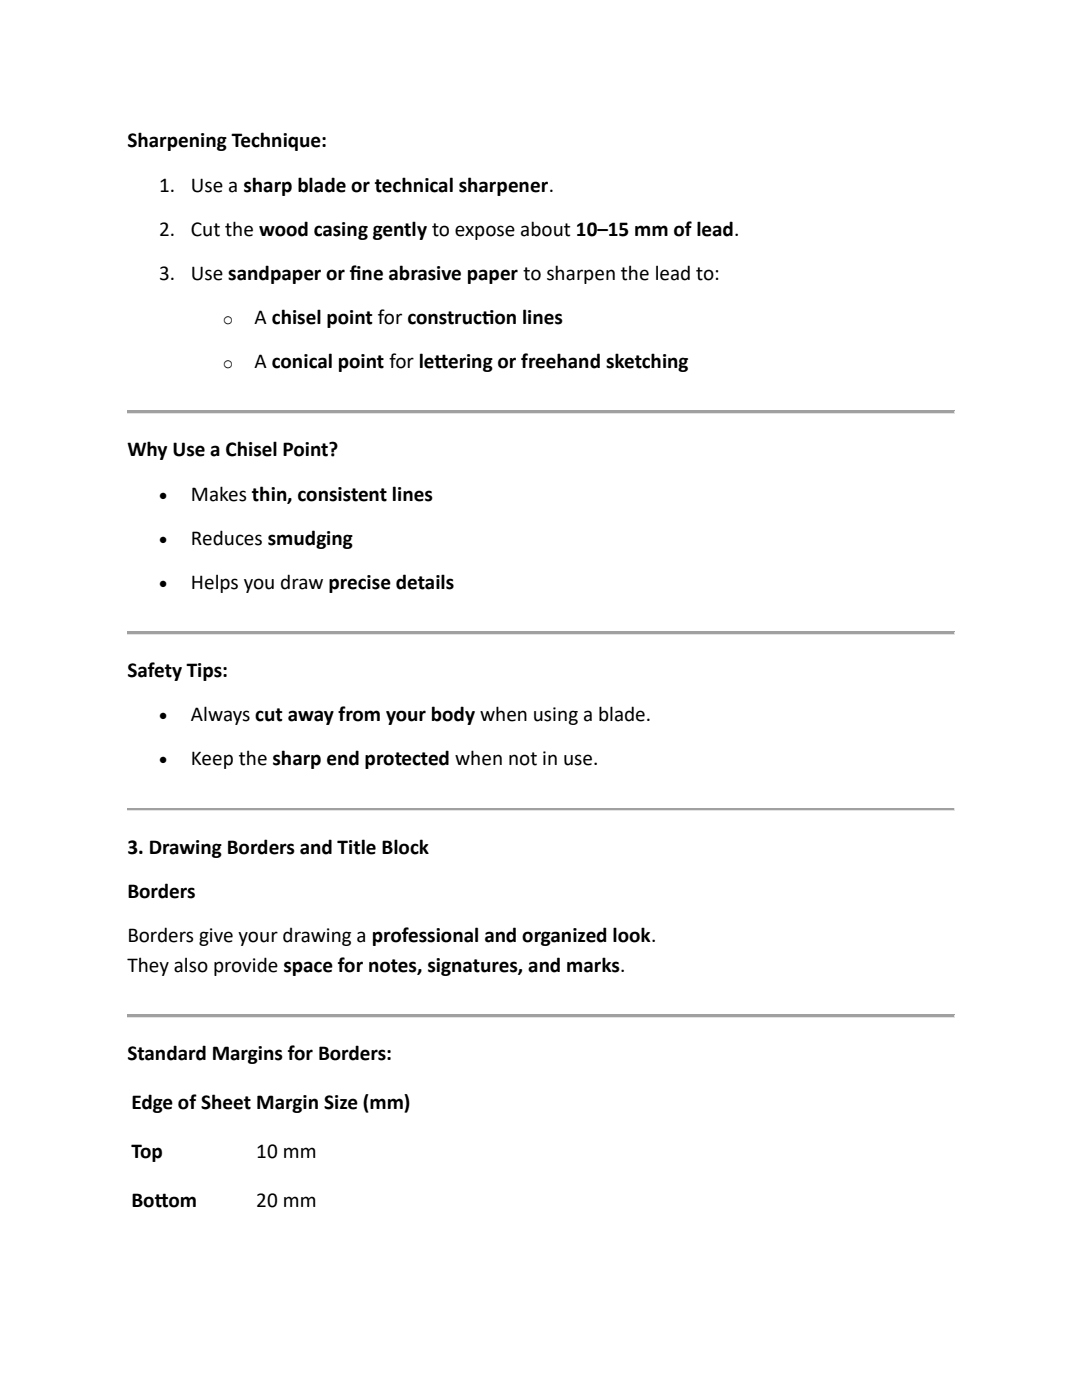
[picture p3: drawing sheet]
<svg xmlns="http://www.w3.org/2000/svg" width="216mm" height="279mm" viewBox="0 0 216 279" stroke-linecap="round" stroke-linejoin="round" font-family="sans-serif">
<defs><g id="words">
<g font-size="4.2">
<text x="25.4" y="29.4">Sharpening Technique:</text>
<text x="31.8" y="38.2">1.</text>
<text x="38.1" y="38.2">Use a sharp blade or technical sharpener.</text>
<text x="31.8" y="47">2.</text>
<text x="38.1" y="47">Cut the wood casing gently to expose about 10–15 mm of lead.</text>
<text x="31.8" y="55.8">3.</text>
<text x="38.1" y="55.8">Use sandpaper or f</text>
<text x="69.8" y="55.8">ine abrasive paper to sharpen the lead to:</text>
<text x="50.8" y="64.7">A chisel point for construct</text>
<text x="96.2" y="64.7">ion lines</text>
<text x="50.8" y="73.5">A conical point for let</text>
<text x="86.7" y="73.5">tering or freehand sketching</text>
<text x="25.4" y="91.1">Why Use a Chisel Point?</text>
<text x="38.1" y="99.9">Makes thin, consistent lines</text>
<text x="38.1" y="108.7">Reduces smudging</text>
<text x="38.1" y="117.5">Helps you draw precise details</text>
<text x="25.4" y="135.1">Safety Tips:</text>
<text x="38.1" y="144">Always cut away from your body when using a blade.</text>
<text x="38.1" y="152.8">Keep the sharp end protected when not in use.</text>
<text x="25.4" y="170.4">3. Drawing Borders and Title Block</text>
<text x="25.4" y="179.2">Borders</text>
<text x="25.4" y="188">Borders give your drawing a professional and organized look.</text>
<text x="25.4" y="194">They also provide space for notes, signatures, and marks.</text>
<text x="25.4" y="211.6">Standard Margins for Borders:</text>
<text x="26.2" y="221.2">Edge of Sheet Margin Size (mm)</text>
<text x="26.2" y="231.1">Top</text>
<text x="51.1" y="231.1">10 mm</text>
<text x="26.2" y="241">Bot</text>
<text x="30.9" y="241">tom</text>
<text x="51.1" y="241">20 mm</text>
</g>
<g font-size="3.5">
<text x="44.5" y="64.7">o</text>
<text x="44.5" y="73.5">o</text>
<text x="31.8" y="99.9">•</text>
<text x="31.8" y="108.7">•</text>
<text x="31.8" y="117.5">•</text>
<text x="31.8" y="144">•</text>
<text x="31.8" y="152.8">•</text>
</g>
</g></defs>
<g fill="#a0a0a0">
<path d="M25.4 82h165.1v.5h-165.1z" fill-rule="evenodd"/>
<path d="M25.4 82h.1z" fill-rule="evenodd"/>
<path d="M25.4 82h.1z" fill-rule="evenodd"/>
</g>
<path d="M25.5 82h164.9" fill="none" stroke="#a0a0a0" stroke-width=".2"/>
<path d="M25.4 82l.1 .4z" fill-rule="evenodd" fill="#a0a0a0"/>
<path d="M190.5 82v.4z" fill-rule="evenodd" fill="#e3e3e3"/>
<path d="M25.4 82.4l.1 .1z" fill-rule="evenodd" fill="#a0a0a0"/>
<path d="M25.4 82.4l.1 .1z" fill-rule="evenodd" fill="#e3e3e3"/>
<path d="M25.5 82.5h164.9" fill="none" stroke="#e3e3e3" stroke-width=".2"/>
<g fill="#e3e3e3">
<path d="M190.5 82.4v.1z" fill-rule="evenodd"/>
<path d="M190.5 82.4v.1z" fill-rule="evenodd"/>
</g>
<g fill="#a0a0a0">
<path d="M25.4 126h165.1v.6h-165.1z" fill-rule="evenodd"/>
<path d="M25.4 126l.1 .1z" fill-rule="evenodd"/>
<path d="M25.4 126l.1 .1z" fill-rule="evenodd"/>
</g>
<path d="M25.5 126.1h164.9" fill="none" stroke="#a0a0a0" stroke-width=".2"/>
<path d="M190.5 126v.1z" fill-rule="evenodd" fill="#e3e3e3"/>
<g fill="#a0a0a0">
<path d="M190.5 126v.1z" fill-rule="evenodd"/>
<path d="M25.4 126.1l.1 .4z" fill-rule="evenodd"/>
</g>
<path d="M190.5 126.1v.4z" fill-rule="evenodd" fill="#e3e3e3"/>
<path d="M25.4 126.5l.1 .1z" fill-rule="evenodd" fill="#a0a0a0"/>
<path d="M25.4 126.5l.1 .1z" fill-rule="evenodd" fill="#e3e3e3"/>
<path d="M25.5 126.6h164.9" fill="none" stroke="#e3e3e3" stroke-width=".2"/>
<g fill="#e3e3e3">
<path d="M190.5 126.5v.1z" fill-rule="evenodd"/>
<path d="M190.5 126.5v.1z" fill-rule="evenodd"/>
</g>
<g fill="#a0a0a0">
<path d="M25.4 161.3h165.1v.5h-165.1z" fill-rule="evenodd"/>
<path d="M25.4 161.3l.1 .1z" fill-rule="evenodd"/>
<path d="M25.4 161.3l.1 .1z" fill-rule="evenodd"/>
</g>
<path d="M25.5 161.3h164.9" fill="none" stroke="#a0a0a0" stroke-width=".2"/>
<path d="M190.5 161.3v.1z" fill-rule="evenodd" fill="#e3e3e3"/>
<g fill="#a0a0a0">
<path d="M190.5 161.3v.1z" fill-rule="evenodd"/>
<path d="M25.4 161.4l.1 .3z" fill-rule="evenodd"/>
</g>
<path d="M190.5 161.4v.3z" fill-rule="evenodd" fill="#e3e3e3"/>
<path d="M25.4 161.7l.1 .1z" fill-rule="evenodd" fill="#a0a0a0"/>
<path d="M25.4 161.7l.1 .1z" fill-rule="evenodd" fill="#e3e3e3"/>
<path d="M25.5 161.8h164.9" fill="none" stroke="#e3e3e3" stroke-width=".2"/>
<g fill="#e3e3e3">
<path d="M190.5 161.7v.1z" fill-rule="evenodd"/>
<path d="M190.5 161.7v.1z" fill-rule="evenodd"/>
</g>
<g fill="#a0a0a0">
<path d="M25.4 202.5h165.1v.5h-165.1z" fill-rule="evenodd"/>
<path d="M25.4 202.5l.1 .1z" fill-rule="evenodd"/>
<path d="M25.4 202.5l.1 .1z" fill-rule="evenodd"/>
</g>
<path d="M25.5 202.5h164.9" fill="none" stroke="#a0a0a0" stroke-width=".2"/>
<path d="M190.5 202.5v.1z" fill-rule="evenodd" fill="#e3e3e3"/>
<g fill="#a0a0a0">
<path d="M190.5 202.5v.1z" fill-rule="evenodd"/>
<path d="M25.4 202.6l.1 .4z" fill-rule="evenodd"/>
</g>
<path d="M190.5 202.6v.4z" fill-rule="evenodd" fill="#e3e3e3"/>
<path d="M25.4 203l.1 .1z" fill-rule="evenodd" fill="#a0a0a0"/>
<path d="M25.4 203l.1 .1z" fill-rule="evenodd" fill="#e3e3e3"/>
<path d="M25.5 203h164.9" fill="none" stroke="#e3e3e3" stroke-width=".2"/>
<g fill="#e3e3e3">
<path d="M190.5 203v.1z" fill-rule="evenodd"/>
<path d="M190.5 203v.1z" fill-rule="evenodd"/>
</g>
<use href="#words"/>
</svg>
